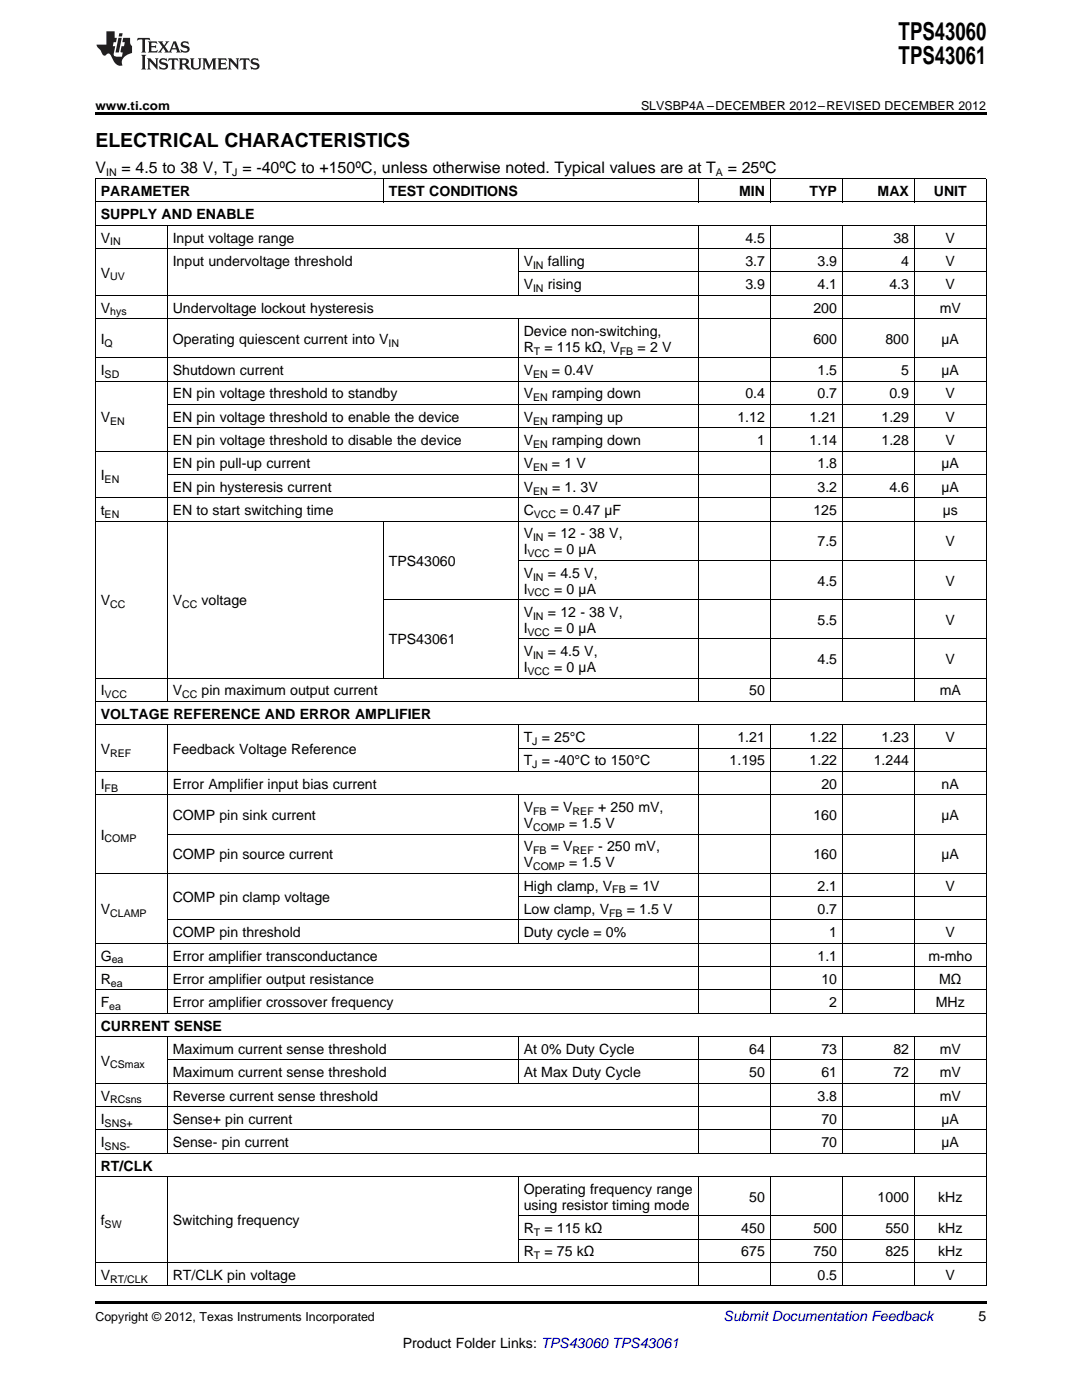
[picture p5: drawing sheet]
<svg xmlns="http://www.w3.org/2000/svg" width="216mm" height="279mm" viewBox="0 0 216 279" stroke-linecap="round" stroke-linejoin="round" font-family="sans-serif">
<defs><g id="words">
<g font-size="4.9">
<text x="179.3" y="7.9">TPS43060</text>
<text x="179.3" y="12.8">TPS43061</text>
</g>
<text font-size="3.9" x="19" y="29.3">ELECTRICAL CHARACTERISTICS</text>
<g font-size="3.2">
<text x="19" y="34.4">V</text>
<text x="24.2" y="34.4">= 4.5 to 38 V, T = -40ºC to +150ºC, unless otherwise noted. Typical values are at T</text>
<text x="145.2" y="34.4">= 25ºC</text>
</g>
<g font-size="2.8">
<text x="20.1" y="39.1">PARAMETER</text>
<text x="77.6" y="39.1">TEST CONDITIONS</text>
<text x="147.5" y="39.1">MIN</text>
<text x="161.5" y="39.1">TYP</text>
<text x="175.1" y="39.1">MAX</text>
<text x="186.3" y="39.1">UNIT</text>
<text x="20.1" y="43.7">SUPPLY AND ENABLE</text>
<text x="20.1" y="48.4">V</text>
<text x="34.5" y="48.4">Input voltage range</text>
<text x="34.5" y="53.1">Input undervoltage threshold</text>
<text x="104.5" y="53.1">V</text>
<text x="109.3" y="53.1">falling</text>
<text x="148.7" y="48.4">4.5</text>
<text x="148.7" y="53.1">3.7</text>
<text x="163.1" y="53.1">3.9</text>
<text x="178.3" y="48.4">38</text>
<text x="179.8" y="53.1">4</text>
<text x="188.7" y="48.4">V</text>
<text x="188.7" y="53.1">V</text>
<text x="20.1" y="55.4">V</text>
<text x="104.5" y="57.7">V</text>
<text x="109.3" y="57.7">rising</text>
<text x="148.7" y="57.7">3.9</text>
<text x="163.1" y="57.7">4.1</text>
<text x="177.5" y="57.7">4.3</text>
<text x="188.7" y="57.7">V</text>
<text x="20.1" y="62.4">V</text>
<text x="34.5" y="62.4">Undervoltage lockout hysteresis</text>
<text x="162.3" y="62.4">200</text>
<text x="187.5" y="62.4">mV</text>
<text x="20.1" y="68.6">I</text>
<text x="34.5" y="68.6">Operating quiescent current into V</text>
<text x="104.5" y="67">Device non-switching,</text>
<text x="104.5" y="70.2">R</text>
<text x="108.6" y="70.2">= 115 kΩ, V</text>
<text x="127.2" y="70.2">= 2 V</text>
<text x="162.3" y="68.6">600</text>
<text x="176.7" y="68.6">800</text>
<text x="187.9" y="68.6">µA</text>
<text x="20.1" y="74.9">I</text>
<text x="34.5" y="74.9">Shutdown current</text>
<text x="104.5" y="74.9">V</text>
<text x="110.1" y="74.9">= 0.4V</text>
<text x="163.1" y="74.9">1.5</text>
<text x="179.8" y="74.9">5</text>
<text x="187.9" y="74.9">µA</text>
<text x="34.5" y="79.5">EN pin voltage threshold to standby</text>
<text x="104.5" y="79.5">V</text>
<text x="110.1" y="79.5">ramping down</text>
<text x="148.7" y="79.5">0.4</text>
<text x="163.1" y="79.5">0.7</text>
<text x="177.5" y="79.5">0.9</text>
<text x="188.7" y="79.5">V</text>
<text x="20.1" y="84.2">V</text>
<text x="34.5" y="84.2">EN pin voltage threshold to enable the device</text>
<text x="34.5" y="88.8">EN pin voltage threshold to disable the device</text>
<text x="104.5" y="84.2">V</text>
<text x="104.5" y="88.8">V</text>
<text x="110.1" y="84.2">ramping up</text>
<text x="110.1" y="88.8">ramping down</text>
<text x="147.1" y="84.2">1.12</text>
<text x="151.1" y="88.8">1</text>
<text x="161.5" y="84.2">1.21</text>
<text x="161.5" y="88.8">1.14</text>
<text x="175.9" y="84.2">1.29</text>
<text x="175.9" y="88.8">1.28</text>
<text x="188.7" y="84.2">V</text>
<text x="188.7" y="88.8">V</text>
<text x="20.1" y="95.8">I</text>
<text x="34.5" y="93.5">EN pin pull-up current</text>
<text x="104.5" y="93.5">V</text>
<text x="110.1" y="93.5">= 1 V</text>
<text x="163.1" y="93.5">1.8</text>
<text x="187.9" y="93.5">µA</text>
<text x="34.5" y="98.1">EN pin hysteresis current</text>
<text x="104.5" y="98.1">V</text>
<text x="110.1" y="98.1">= 1. 3V</text>
<text x="163.1" y="98.1">3.2</text>
<text x="177.5" y="98.1">4.6</text>
<text x="187.9" y="98.1">µA</text>
<text x="20.1" y="102.8">t</text>
<text x="34.5" y="102.8">EN to start switching time</text>
<text x="104.5" y="102.8">C</text>
<text x="104.5" y="107.5">V</text>
<text x="109.3" y="107.5">= 12 - 38 V,</text>
<text x="111.8" y="102.8">= 0.47 µF</text>
<text x="162.3" y="102.8">125</text>
<text x="188.1" y="102.8">µs</text>
<text x="77.6" y="113">TPS43060</text>
<text x="104.5" y="110.6">I</text>
<text x="110.6" y="110.6">= 0 µA</text>
<text x="163.1" y="109">7.5</text>
<text x="188.7" y="109">V</text>
<text x="104.5" y="115.3">V</text>
<text x="104.5" y="118.5">I</text>
<text x="109.3" y="115.3">= 4.5 V,</text>
<text x="110.6" y="118.5">= 0 µA</text>
<text x="163.1" y="116.9">4.5</text>
<text x="188.7" y="116.9">V</text>
<text x="20.1" y="120.8">V</text>
<text x="34.5" y="120.8">V</text>
<text x="40.2" y="120.8">voltage</text>
<text x="104.5" y="123.1">V</text>
<text x="109.3" y="123.1">= 12 - 38 V,</text>
<text x="163.1" y="124.7">5.5</text>
<text x="188.7" y="124.7">V</text>
<text x="77.6" y="128.6">TPS43061</text>
<text x="104.5" y="126.3">I</text>
<text x="104.5" y="131">V</text>
<text x="109.3" y="131">= 4.5 V,</text>
<text x="110.6" y="126.3">= 0 µA</text>
<text x="104.5" y="134.1">I</text>
<text x="110.6" y="134.1">= 0 µA</text>
<text x="163.1" y="132.5">4.5</text>
<text x="188.7" y="132.5">V</text>
<text x="20.1" y="138.8">I</text>
<text x="20.1" y="143.4">VOLTAGE REFERENCE AND ERROR AMPLIFIER</text>
<text x="34.5" y="138.8">V</text>
<text x="40.2" y="138.8">pin maximum output current</text>
<text x="149.5" y="138.8">50</text>
<text x="187.5" y="138.8">mA</text>
<text x="104.5" y="148.1">T = 25°C</text>
<text x="147.1" y="148.1">1.21</text>
<text x="161.5" y="148.1">1.22</text>
<text x="175.9" y="148.1">1.23</text>
<text x="188.7" y="148.1">V</text>
<text x="20.1" y="150.4">V</text>
<text x="34.5" y="150.4">Feedback Voltage Reference</text>
<text x="104.5" y="152.8">T = -40°C to 150°C</text>
<text x="145.6" y="152.8">1.195</text>
<text x="161.5" y="152.8">1.22</text>
<text x="174.3" y="152.8">1.244</text>
<text x="20.1" y="157.4">I</text>
<text x="34.5" y="157.4">Error Amplifier input bias current</text>
<text x="163.9" y="157.4">20</text>
<text x="187.9" y="157.4">nA</text>
<text x="20.1" y="167.6">I</text>
<text x="34.5" y="163.7">COMP pin sink current</text>
<text x="104.5" y="162.1">V</text>
<text x="104.5" y="165.2">V</text>
<text x="109.9" y="162.1">= V</text>
<text x="113.6" y="165.2">= 1.5 V</text>
<text x="119.3" y="162.1">+ 250 mV,</text>
<text x="162.3" y="163.7">160</text>
<text x="187.9" y="163.7">µA</text>
<text x="34.5" y="171.5">COMP pin source current</text>
<text x="104.5" y="169.9">V</text>
<text x="104.5" y="173.1">V</text>
<text x="109.9" y="169.9">= V</text>
<text x="113.6" y="173.1">= 1.5 V</text>
<text x="119.3" y="169.9">- 250 mV,</text>
<text x="162.3" y="171.5">160</text>
<text x="187.9" y="171.5">µA</text>
<text x="104.5" y="177.7">High clamp, V</text>
<text x="125.7" y="177.7">= 1V</text>
<text x="163.1" y="177.7">2.1</text>
<text x="188.7" y="177.7">V</text>
<text x="20.1" y="182.4">V</text>
<text x="34.5" y="180.1">COMP pin clamp voltage</text>
<text x="104.5" y="182.4">Low clamp, V</text>
<text x="125.1" y="182.4">= 1.5 V</text>
<text x="163.1" y="182.4">0.7</text>
<text x="20.1" y="191.7">G</text>
<text x="34.5" y="187">COMP pin threshold</text>
<text x="34.5" y="191.7">Error amplifier transconductance</text>
<text x="104.5" y="187">Duty cycle = 0%</text>
<text x="163.1" y="191.7">1.1</text>
<text x="165.5" y="187">1</text>
<text x="185.2" y="191.7">m-mho</text>
<text x="188.7" y="187">V</text>
<text x="20.1" y="196.4">R</text>
<text x="34.5" y="196.4">Error amplifier output resistance</text>
<text x="163.9" y="196.4">10</text>
<text x="187.4" y="196.4">MΩ</text>
<text x="20.1" y="201">F</text>
<text x="34.5" y="201">Error amplifier crossover frequency</text>
<text x="165.5" y="201">2</text>
<text x="186.7" y="201">MHz</text>
<text x="20.1" y="205.7">CURRENT SENSE</text>
<text x="20.1" y="212.7">V</text>
<text x="34.5" y="210.3">Maximum current sense threshold</text>
<text x="34.5" y="215">Maximum current sense threshold</text>
<text x="104.5" y="210.3">At 0% Duty Cycle</text>
<text x="104.5" y="215">At Max Duty Cycle</text>
<text x="149.5" y="210.3">64</text>
<text x="149.5" y="215">50</text>
<text x="163.9" y="210.3">73</text>
<text x="163.9" y="215">61</text>
<text x="178.3" y="210.3">82</text>
<text x="178.3" y="215">72</text>
<text x="187.5" y="210.3">mV</text>
<text x="187.5" y="215">mV</text>
<text x="20.1" y="219.6">V</text>
<text x="34.5" y="219.6">Reverse current sense threshold</text>
<text x="163.1" y="219.6">3.8</text>
<text x="187.5" y="219.6">mV</text>
<text x="20.1" y="224.3">I</text>
<text x="34.5" y="224.3">Sense+ pin current</text>
<text x="163.9" y="224.3">70</text>
<text x="187.9" y="224.3">µA</text>
<text x="20.1" y="229">I</text>
<text x="20.1" y="233.6">RT/CLK</text>
<text x="34.5" y="229">Sense- pin current</text>
<text x="163.9" y="229">70</text>
<text x="187.9" y="229">µA</text>
<text x="104.5" y="238.3">Operating frequency range</text>
<text x="149.5" y="239.9">50</text>
<text x="175.1" y="239.9">1000</text>
<text x="187.2" y="239.9">kHz</text>
<text x="20.1" y="244.5">f</text>
<text x="34.5" y="244.5">Switching frequency</text>
<text x="104.5" y="241.4">using resistor timing mode</text>
<text x="104.5" y="246.1">R</text>
<text x="104.5" y="250.8">R</text>
<text x="108.6" y="246.1">= 115 kΩ</text>
<text x="108.6" y="250.8">= 75 kΩ</text>
<text x="147.9" y="246.1">450</text>
<text x="147.9" y="250.8">675</text>
<text x="162.3" y="246.1">500</text>
<text x="162.3" y="250.8">750</text>
<text x="176.7" y="246.1">550</text>
<text x="176.7" y="250.8">825</text>
<text x="187.2" y="246.1">kHz</text>
<text x="187.2" y="250.8">kHz</text>
<text x="20.1" y="255.4">V</text>
<text x="34.5" y="255.4">RT/CLK pin voltage</text>
<text x="163.1" y="255.4">0.5</text>
<text x="188.7" y="255.4">V</text>
<text x="195.3" y="263.6">5</text>
<text x="80.4" y="269">Product Folder Links: TPS43060 TPS43061</text>
</g>
<text font-size="2.8" fill="#0000c8" x="144.4" y="263.6">Submit Documentation Feedback</text>
<g font-size="2.5">
<text x="19" y="21.9">www.ti.com</text>
<text x="127.9" y="21.9">SLVSBP4A –DECEMBER 2012–REVISED DECEMBER 2012</text>
<text x="19" y="263.6">Copyright © 2012, Texas Instruments Incorporated</text>
</g>
<g font-size="2.1">
<text x="21.2" y="35.1">IN</text>
<text x="46.4" y="35.1">J</text>
<text x="142.8" y="35.1">A</text>
<text x="22" y="49">IN</text>
<text x="106.4" y="53.6">IN</text>
<text x="22" y="56">UV</text>
<text x="106.4" y="58.3">IN</text>
<text x="22" y="62.9">hys</text>
<text x="20.9" y="69.2">Q</text>
<text x="77.5" y="69.2">IN</text>
<text x="106.5" y="70.8">T</text>
<text x="123.7" y="70.8">FB</text>
<text x="20.9" y="75.4">SD</text>
<text x="106.4" y="75.4">EN</text>
<text x="106.4" y="80.1">EN</text>
<text x="22" y="84.7">EN</text>
<text x="106.4" y="84.7">EN</text>
<text x="106.4" y="89.4">EN</text>
<text x="106.4" y="94.1">EN</text>
<text x="20.9" y="96.4">EN</text>
<text x="106.4" y="98.7">EN</text>
<text x="20.9" y="103.4">EN</text>
<text x="106.5" y="103.4">VCC</text>
<text x="105.3" y="111.2">VCC</text>
<text x="106.4" y="108">IN</text>
<text x="105.3" y="119">VCC</text>
<text x="106.4" y="115.9">IN</text>
<text x="22" y="121.4">CC</text>
<text x="36.3" y="121.4">CC</text>
<text x="106.4" y="123.7">IN</text>
<text x="105.3" y="126.9">VCC</text>
<text x="106.4" y="131.5">IN</text>
<text x="105.3" y="134.7">VCC</text>
<text x="20.9" y="139.3">VCC</text>
<text x="36.3" y="139.3">CC</text>
<text x="106.2" y="148.7">J</text>
<text x="22" y="151">REF</text>
<text x="106.2" y="153.3">J</text>
<text x="20.9" y="158">FB</text>
<text x="106.4" y="162.6">FB</text>
<text x="106.4" y="165.8">COMP</text>
<text x="114.3" y="162.6">REF</text>
<text x="20.9" y="168.1">COMP</text>
<text x="106.4" y="170.5">FB</text>
<text x="106.4" y="173.6">COMP</text>
<text x="114.3" y="170.5">REF</text>
<text x="122.2" y="178.3">FB</text>
<text x="22" y="183">CLAMP</text>
<text x="121.5" y="183">FB</text>
<text x="22.1" y="196.9">ea</text>
<text x="22.3" y="192.3">ea</text>
<text x="21.8" y="201.6">ea</text>
<text x="22" y="213.2">CSmax</text>
<text x="22" y="220.2">RCsns</text>
<text x="20.9" y="224.9">SNS+</text>
<text x="20.9" y="229.5">SNS-</text>
<text x="20.9" y="245.1">SW</text>
<text x="106.5" y="246.7">T</text>
<text x="106.5" y="251.3">T</text>
<text x="22" y="256">RT/CLK</text>
</g>
</g></defs>
<g fill="#231f20">
<path d="M27.5 7.6l-.1 .5 .4-.2h.6v.1v2.1l-.2 .4h1l-.3-.4v-2.1l.1-.1h.5l.5 .2-.2-.5zM29.5 8.3l.2 .3v1.5l-.2 .4h1.8l.2-.6a1.04 1.04 0 0 1-1.3 .2v-.7h.6l.3 .2v-.6l-.3 .2h-.6v-.6l.8-.1 .4 .3-.2-.5zM31.5 8.3l.9 1.1-.9 1.1h.8l-.2-.2 .5-.7 .4 .7-.2 .2h1.5l-.1-.2 .1-.4h.9l.1 .4-.2 .2h1l-.3-.3-.7-1.9h-.5l-.9 2-.8-1 .9-1h-.8l.1 .3-.3 .5-.4-.6 .2-.2zM34.7 8.6l.4 1h-.7zM36.3 8.4a.63 .63 0 0 0-.2 .7 .63 .63 0 0 0 .6 .4l.6 .2 .1 .2a.75 .75 0 0 1-.7 .4 .75 .75 0 0 1-.6-.5l.1 .7 .1-.1a1.11 1.11 0 0 0 1.5-.6 1.13 1.13 0 0 0-1.2-.8l-.1-.4a1.04 1.04 0 0 1 1.2 .2l-.2-.5-.1 .1-.5-.2zM28.2 10.9l.2 .4v2.2l-.2 .4h1l-.3-.4v-2.2l.3-.4zM29.3 11.6l.3 .4v1.5l-.3 .4h.8l-.2-.4v-1.3l1.5 1.7v-1.9l.2-.4h-.7l.2 .4v.9l-1.1-1.3zM32 11.8a.62 .62 0 0 0-.2 .7 .62 .62 0 0 0 .6 .4l.6 .1 .1 .3a.76 .76 0 0 1-.7 .3 .76 .76 0 0 1-.6-.4l.1 .7 .1-.1a1.11 1.11 0 0 0 1.5-.6 1.13 1.13 0 0 0-1.2-.8l-.1-.4a1.04 1.04 0 0 1 1.2 .2l-.2-.6-.1 .1-.5-.1zM33.7 11.6l-.2 .6a.61 .61 0 0 1 .8-.3v1.6l-.2 .4h.9l-.2-.4v-1.6a.63 .63 0 0 1 .8 .3l-.2-.6zM35.6 11.6l.3 .4v1.5l-.3 .4h1l-.2-.2v-.8l.5 .2a.76 .76 0 0 0 1.2 .7l-1-1a.58 .58 0 0 0 .6-.5 .58 .58 0 0 0-.5-.6zM36.4 11.9h.1a.45 .45 0 0 1 .5 .1 .45 .45 0 0 1 .1 .5l-.7 .2zM37.9 11.6l.2 .2a2.17 2.17 0 0 0 .3 1.9 .99 .99 0 0 0 1.6-.6v-1.1l.2-.4h-.7l.2 .2a1.92 1.92 0 0 1-.2 1.8 .6 .6 0 0 1-.9-.5v-1.1l.2-.4zM40.4 11.6l.2 .4v1.5l-.2 .4h.7l-.2-.4v-1.4l.8 1.8 .8-1.8v1.4l-.2 .4h.9l-.2-.4v-1.5l.2-.4h-.8l-.6 1.5-.6-1.5zM43.4 11.6l.2 .4v1.5l-.2 .4h1.8l.2-.6a1.04 1.04 0 0 1-1.3 .1v-.6h.5l.4 .2v-.6l-.4 .2h-.5v-.7h.8l.3 .3-.1-.6zM45.5 11.6l.2 .4v1.5l-.2 .4h.7l-.2-.4v-1.3l1.5 1.7v-1.9l.2-.4h-.7l.2 .4v.9l-1.1-1.3zM47.9 11.6l-.1 .6a.61 .61 0 0 1 .8-.3v1.6l-.3 .4h1l-.3-.4 .1-1.6a.63 .63 0 0 1 .7 .3l-.1-.6zM50.2 11.8a.62 .62 0 0 0-.2 .7 .62 .62 0 0 0 .6 .4l.6 .1 .2 .3a.76 .76 0 0 1-.8 .3 .76 .76 0 0 1-.6-.4l.1 .7 .2-.1a1.11 1.11 0 0 0 1.5-.6 1.13 1.13 0 0 0-1.3-.8l-.1-.4a1.04 1.04 0 0 1 1.2 .2l-.1-.6-.2 .1-.5-.1z"/>
<path d="M21.2 6.3v2.6h-1.9l.1 .4 .7 .9a.91 .91 0 0 0 1 .8 .56 .56 0 0 1 .5-.3 .56 .56 0 0 1 .5 .3l.4 .8a1.53 1.53 0 0 0 1.9 1.2 1.54 1.54 0 0 1 1-2.1l.9-.3v-1.4a1.52 1.52 0 0 1-.3-1.6h-1.4l-.2 .8h.5l-.2 .8h-.4l-.2 1v.2l.4 .1-.2 .8a1.93 1.93 0 0 1-1.6-.3l.3-1.8h-.5l.2-.8h.4l.2-.8h-.4v-1.3zM23.6 7.6l-.6 2.9h.7l.6-2.9zM23.8 6.6l-.1 .7h.6l.2-.7z"/>
</g>
<path d="M19 22.5h177.8v.5h-177.8zM19 259.7h177.8v.5h-177.8z" fill="#000"/>
<g fill="none" stroke="#000" stroke-width=".2">
<path d="M19 35.6h177.8M19.1 35.7v221M76.5 35.7v4.7M139.3 35.7v4.7M153.7 35.7v4.7M168 35.7v4.7M182.4 35.7v4.7M196.8 35.7v221M19 58.9h177.8M19 49.6h177.8M19 45h177.8M19 40.3h177.8"/>
<path d="M33.4 45v95.1M103.4 49.7v9.3M103.4 54.3h93.4M139.3 45v95.1M153.7 45v95.1M168 45v95.1M182.4 45v95.1M19 76.1h177.8M19 71.4h177.8M19 63.6h177.8M103.4 63.6v71.8M19 99.4h177.8"/>
<path d="M19 90h177.8M33.4 94.7h163.4M33.4 85.4h163.4M33.4 80.7h163.4M19 104h177.8M76.5 104.1v31.3M76.5 119.7h120.3M103.4 111.8h93.4M19 140h177.8M19 135.3h177.8M103.4 127.5h93.4M19 158.6h177.8"/>
<path d="M19 154h177.8M19 144.7h177.8M33.4 144.7v57.6M103.4 144.7v9.3M103.4 158.7v29.6M103.4 149.3h93.4M139.3 144.7v57.6M153.7 144.7v57.6M168 144.7v57.6M182.4 144.7v57.6M19 174.3h177.8M33.4 166.5h163.4"/>
<path d="M103.4 178.9h93.4M19 197.6h177.8M19 192.9h177.8M19 188.3h177.8M33.4 183.6h163.4M19 216.2h177.8M19 206.9h177.8M19 202.2h177.8M33.4 206.9v23.3M33.4 211.5h163.4M103.4 206.9v9.4M139.3 206.9v23.3"/>
<path d="M153.7 206.9v23.3M168 206.9v23.3M182.4 206.9v23.3M19 234.8h177.8M19 230.2h177.8M19 225.5h177.8M19 220.9h177.8M33.4 234.9v21.8M103.4 234.9v17.1M139.3 234.9v21.8M153.7 234.9v21.8M168 234.9v21.8"/>
<path d="M182.4 234.9v21.8M19 256.6h177.8M19 252h177.8M103.4 247.3h93.4M103.4 242.7h93.4"/>
</g>
<use href="#words"/>
</svg>
